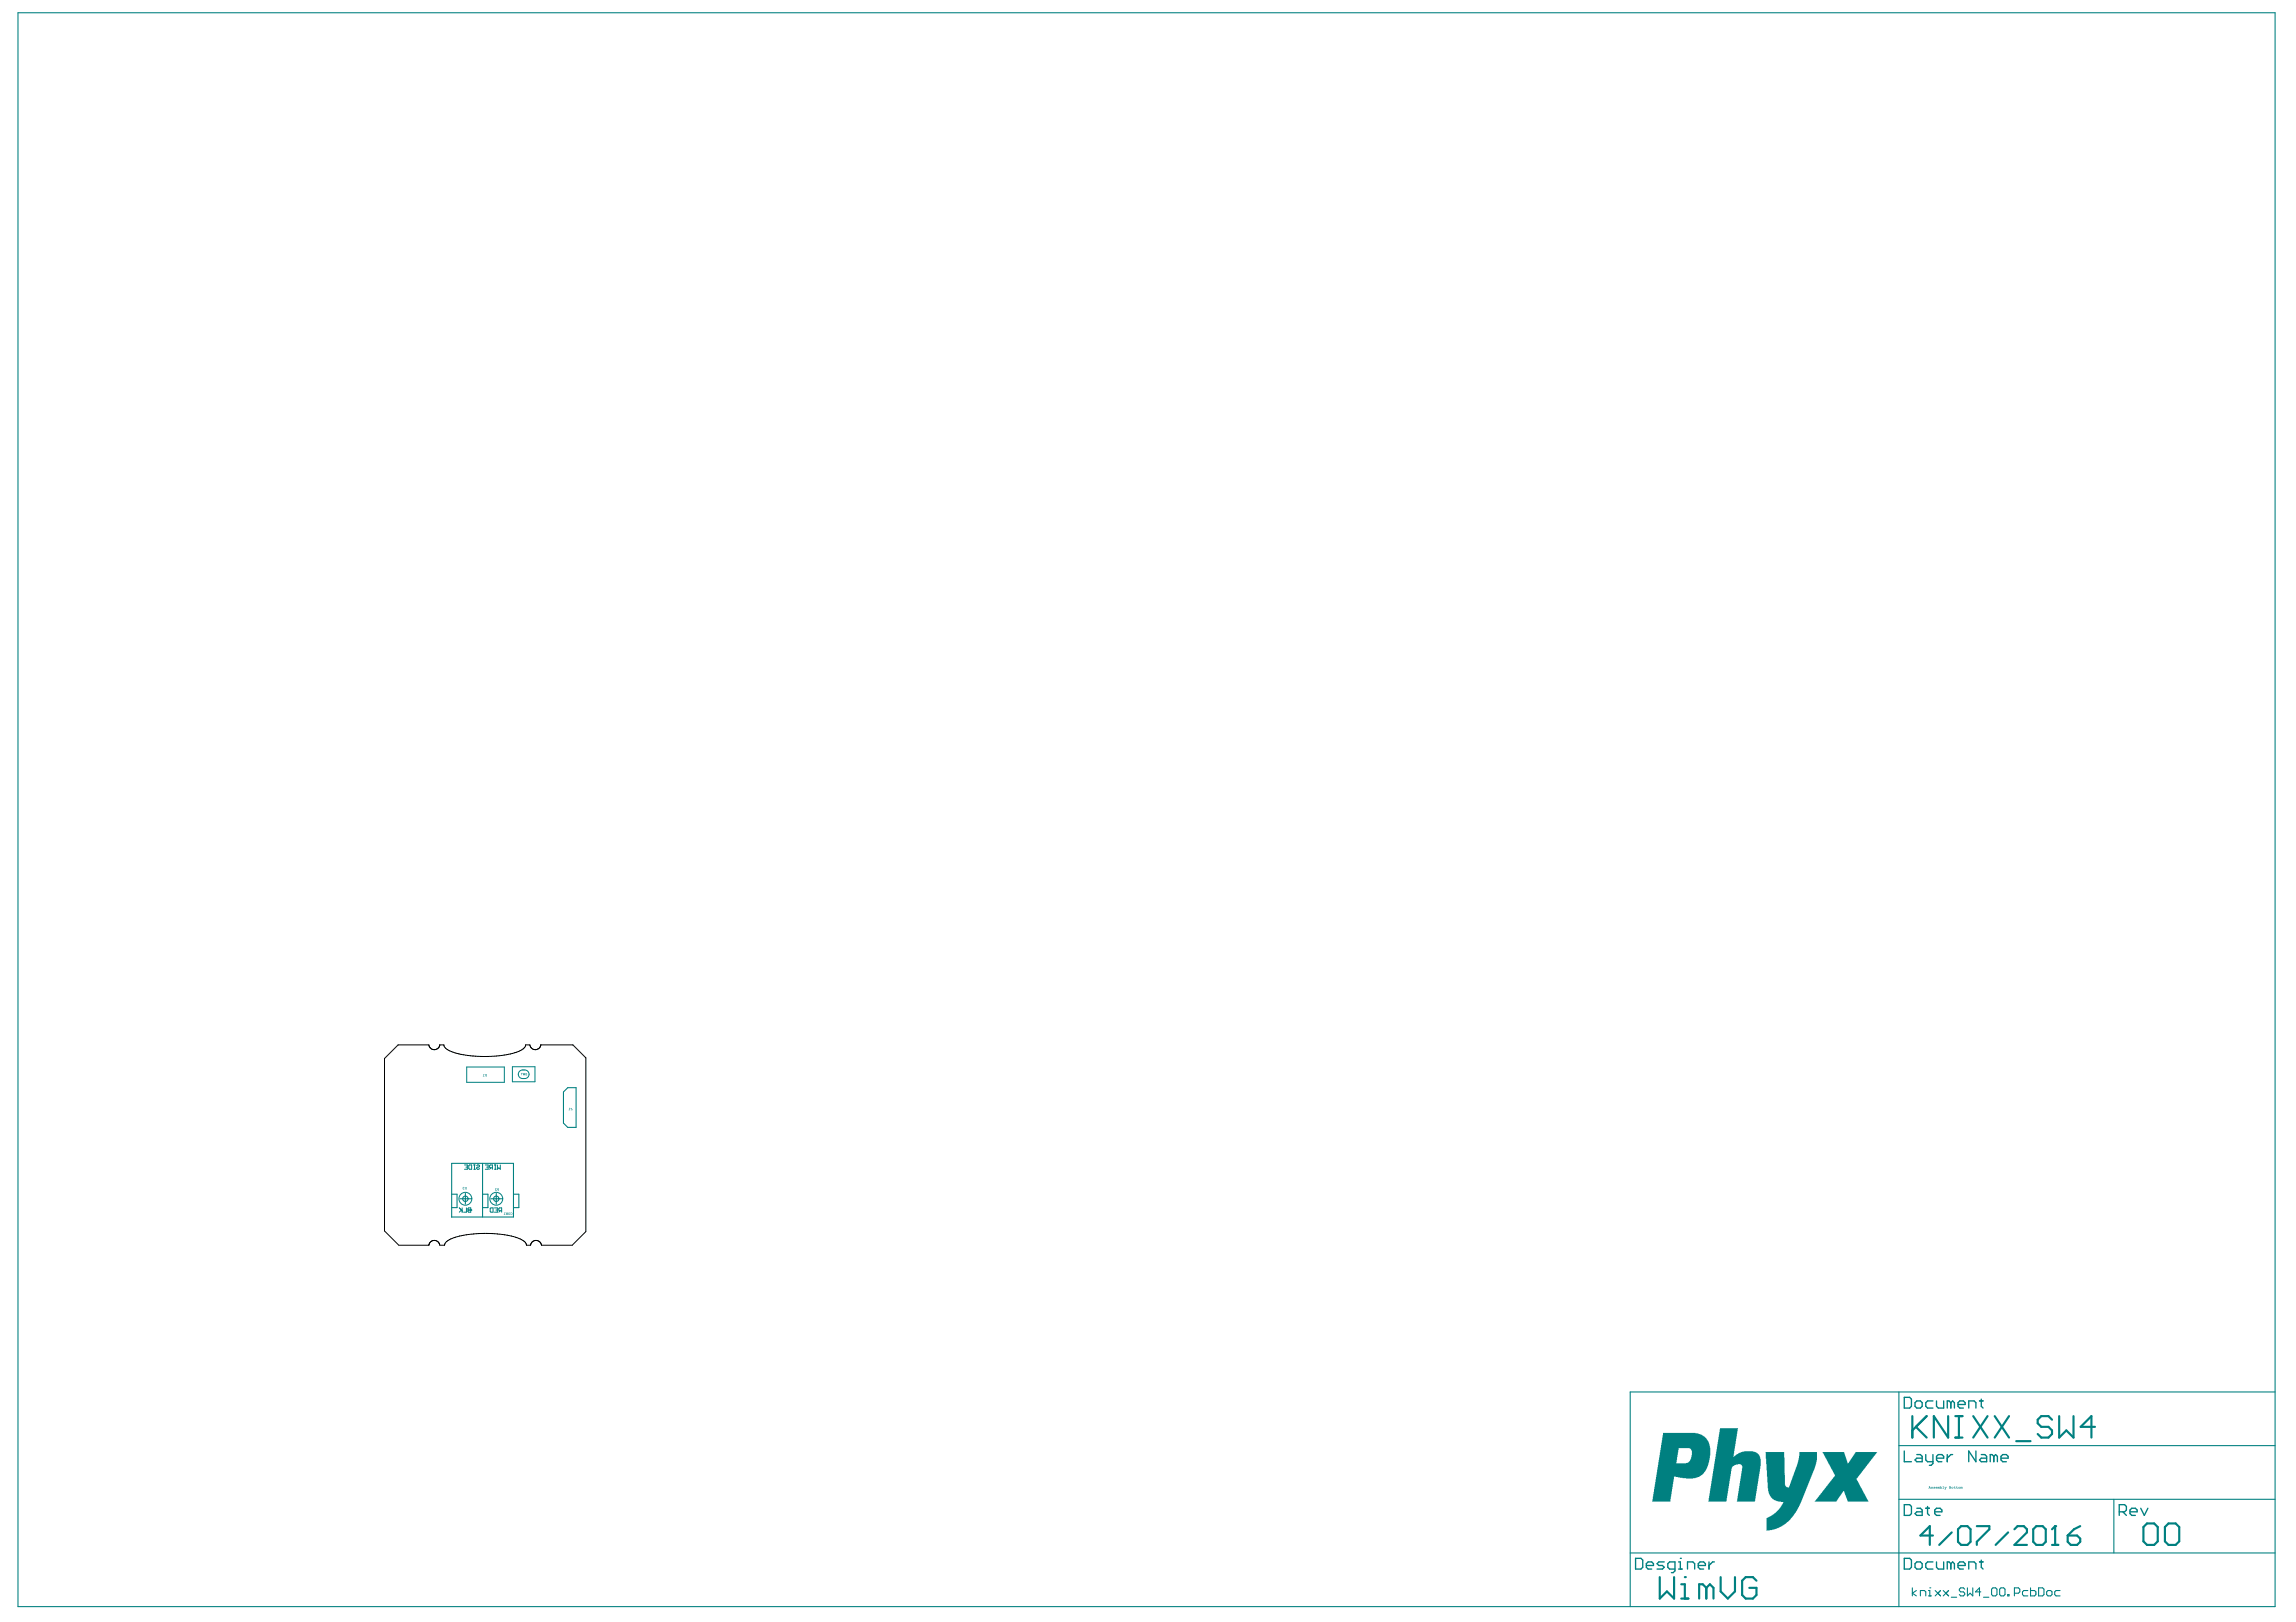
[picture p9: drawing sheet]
<svg xmlns="http://www.w3.org/2000/svg" width="297mm" height="210mm" viewBox="0 0 297 210" stroke-linecap="round" stroke-linejoin="round" font-family="sans-serif">
<path d="M58.4 154.5h.7v1.8h-.7M58.4 150.5h8v7h-8zM59.5 155.1h1.4M60.2 154.4v1.4M62.4 154.5h.7v1.8h-.7M62.4 150.5v7M63.5 155.1h1.4M64.2 154.4v1.4M66.4 154.5h.7v1.8h-.7M72.9 141.3l.6-.5h1v5.1h-1l-.6-.6z" fill="none" stroke="#008080" stroke-width=".14"/>
<path d="M60.4 138.1h4.8v2h-4.8zM66.3 138h2.9v2h-2.9zM67.6 139.6h.3M67.6 138.5h.3M59.4 156.3l.4 .4M59.7 156.6l-.3 .3M59.8 156.3v.6M60.3 156.3v.6h-.3M60.5 156.4l.1-.1h.3v.6h-.3l-.1-.1 .1-.2zM60.6 156.6h.3M60.9 156.6h.1" fill="none" stroke="#008080" stroke-width=".13"/>
<g fill="#008080">
<path d="M62.6 139h.1h-.1l.1 .3h-.2l.1-.1z"/>
<path d="M68 138.9h.2v.1l-.2 .1h.2v.1l-.2-.1v-.1h.1h-.1z"/>
<path d="M67.6 138.9h.2l-.1 .2 .1-.2 .1 .2-.1-.2h.1v.3l-.1-.2-.1 .2z"/>
<path d="M67.4 138.9h.2h-.2l.1 .3z"/>
<path d="M73.8 143.4h.2l-.1 .2 .2-.1v.1l-.2 .1z"/>
<path d="M73.6 143.4h.2h-.1l.1 .3h-.2v-.1z"/>
<path d="M62.8 139v.2h.1l-.1 .1h.2v-.3zM62.8 139.1h.1v.1z"/>
</g>
<path d="M63.4 156.4l.1-.1h.3v.6h-.3l-.1-.1zM64 156.3h.3v.6h-.3M64.2 156.6h.1M64.7 156.7l-.2 .2M64.9 156.7h-.3l-.1-.3 .1-.1h.3v.6" fill="none" stroke="#008080" stroke-width=".13"/>
<g fill="#008080">
<path d="M59.9 153.6h.2l-.2 .1 .1 .1h-.1l.2 .1h-.2z"/>
<path d="M249.9 192.4h.1l-.1 .1 .1 .1h-.2h.2z"/>
<path d="M250.1 192.4h.2l-.1 .1 .1 .1h-.2h.2z"/>
<path d="M250.7 192.4h.2l.1 .2h-.1v-.1v.1h-.1v-.1v.1h-.1z"/>
<path d="M251.3 192.3h.1v.3h.1h-.2h.1z"/>
<path d="M251.6 192.4h.1v.2v-.2h.1l-.1 .3h-.1l.1-.1z"/>
<path d="M252.8 192.3l.2 .1-.1 .1v.1h.1h-.2z"/>
<path d="M253.1 192.3l.2 .1-.1 .1v.1h.1h-.2z"/>
<path d="M253.6 192.4h.3v.2h-.1v-.1v.1h-.1v-.1v.1h-.1z"/>
<path d="M66 156.9l.3 .1-.1 .2h-.2l.2-.1v-.1h-.2z"/>
<path d="M65.4 156.9h.2l-.1 .2 .2-.2v.3h-.1v-.2l-.1 .2z"/>
<path d="M65.3 156.9h.1l-.1 .1 .1 .2h-.2h.1z"/>
<path d="M64.1 153.8h.1l-.1 .1 .2 .2h-.3l.2-.1z"/>
<path d="M60.2 153.7l-.1 .1h.2l-.1 .1h.2v-.3zM60.2 153.7h.1v.1z"/>
<path d="M249.5 192.4l.2-.1 .1 .3h-.1h-.2zM249.6 192.4v.1h.1z"/>
<path d="M250.4 192.5l.2-.1 .1 .2h-.2h.1h-.2zM250.5 192.5h.1z"/>
<path d="M251 192.3l.2 .2v.1h-.2zM251.1 192.5a.07 .07 0 0 0 .1 0 .07 .07 0 0 0-.1 0z"/>
<path d="M252.2 192.4h.2v.2h-.2zM252.2 192.4v.1l.2-.1zM252.2 192.5v.1h.2z"/>
<path d="M252.5 192.5a.12 .12 0 0 1 .2 0 .12 .12 0 0 1-.2 0zM252.5 192.5a.1 .1 0 0 0 .2 0 .1 .1 0 0 0-.2 0z"/>
<path d="M253.4 192.5a.12 .12 0 0 1 .2 0 .12 .12 0 0 1-.2 0zM253.4 192.5a.07 .07 0 0 0 .1 0 .07 .07 0 0 0-.1 0z"/>
<path d="M65.7 157.1a.15 .15 0 0 0 .3 0 .15 .15 0 0 0-.3 0zM65.8 157.1a.1 .1 0 0 1 .2 0 .1 .1 0 0 1-.2 0z"/>
<path d="M64.3 153.8v.1l.2 .1-.1 .1h.1v-.3zM64.4 153.9h.1z"/>
</g>
<g fill="none" stroke="#008080" stroke-width=".13">
<path d="M67.6 138.5a.56 .56 0 0 0-.5 .5 .56 .56 0 0 0 .5 .6M67.9 138.5a.56 .56 0 0 1 .5 .5 .56 .56 0 0 1-.5 .6M60.1 150.8h.4v.5h-.4M60.3 151h.2M60.6 150.9l.1-.1h.3v.5h-.3l-.1-.1zM61.3 150.8h.2M61.3 151.3h.2M61.4 150.8v.5M61.7 150.9l.1-.1 .2 .1-.1 .1-.2 .1 .1 .2 .2-.1M62.8 150.8h.4v.5h-.4M63 151h.2M63.5 151.1l-.2 .2"/>
<path d="M63.7 151.1h-.3l-.1-.2 .1-.1h.3v.5M64 150.8h.2M64 151.3h.2M64.1 150.8v.5M64.4 150.8v.5l.1-.2 .2 .2v-.5"/>
<circle cx="60.2" cy="155.1" r=".83"/>
<circle cx="64.2" cy="155.1" r=".83"/>
</g>
<g fill="none" stroke="#008080" stroke-width=".14">
<circle cx="60.2" cy="155.1" r=".35"/>
<circle cx="64.2" cy="155.1" r=".35"/>
</g>
<g fill="#008080">
<path d="M228.4 187.9h2.4l.1 4.2 .1 .2 .3 .2h.2l1.1-3.1 .2-1v-.5h2.3v1.1l-.4 1.2-1.9 4.6-.7 1.3-1.1 1.1-.9 .6-.8 .2-.8 .1v-1.2a.45 .45 0 0 1 .4-.6l.8-.5 .5-.5 .5-.9-.6-.1-.6-.2-.4-.3-.3-.5-.1-.7z"/>
<path d="M235.8 187.9h2.8l.4 1.5 .2-.1 .9-1.4h2.8l-2.6 3.3a.38 .38 0 0 0 .1 .5l1.3 2.6h-2.6l-.5-1.3h-.1l-.9 1.3h-2.8l2.2-2.8 .1-.3a.34 .34 0 0 0 .1-.5z"/>
<path d="M222.5 184.8h2.4l-.7 3.7 .8-.5 .7-.2 1.3 .1 .4 .2 .3 .4 .1 .3v.9l-.8 4.6h-2.3l.7-4.1a.58 .58 0 0 0-.1-.7h-.7l-.3 .2a.59 .59 0 0 0-.3 .7l-.7 3.9h-2.3z"/>
<path d="M215.1 185.4h4.2l.9 .3 .6 .5 .4 .7 .1 .5-.1 1.3-.2 .9-.3 .7-.3 .4-.5 .4-.9 .2h-.9l-1.5-.2-.5 3.2h-2.4zM217.2 187.4l-.3 2h1.2l.3-.1 .4-.5 .1-.8a.56 .56 0 0 0-.3-.6z"/>
</g>
<g fill="none" stroke="#008080" stroke-width=".14">
<path d="M2.3 1.7h292v206.2h-292zM245.7 180.1v27.8M245.7 194h48.6M245.7 187.1h48.6M273.5 194v7M294.3 180.1h-83.4v27.8M210.9 201h83.4M247.4 205.5v1M247.9 205.8l-.5 .4 .5 .3M248.4 206.5v-.7h.6l.1 .2v.5M249.5 205.8h.2v.7M249.5 206.5h.3"/>
<path d="M249.7 205.5h.1M250.4 205.8l.7 .7M251.1 205.8l-.7 .7M251.4 205.8l.7 .7M252.1 205.8l-.7 .7M252.4 206.7h.7M254.2 205.7l-.2-.2h-.3l-.2 .2v.1l.2 .2h.3l.2 .2v.2l-.2 .1h-.3l-.2-.1M254.5 205.5v1l.4-.3 .3 .3v-1M256.3 206h-.7l.5-.5v1M256.6 206.7h.7M257.7 205.7l.1-.2h.4l.2 .2v.7l-.2 .1h-.4l-.1-.1zM258.7 205.7l.2-.2h.3l.2 .2v.7l-.2 .1h-.3l-.2-.1z"/>
<path d="M259.7 206.4h.2v.1h-.2zM260.6 206.2h.5l.2-.2v-.3l-.2-.2h-.5v1M262.3 205.8h-.5l-.1 .2v.4l.1 .1h.5M262.7 205.5v1h.5l.2-.1v-.4l-.2-.2h-.5M263.7 205.5h.6l.1 .2v.7l-.1 .1h-.6zM264.8 206l.2-.2h.3l.2 .2v.4l-.2 .1h-.3l-.2-.1zM266.5 205.8h-.5l-.2 .2v.4l.2 .1h.5"/>
</g>
<g fill="none" stroke="#008080" stroke-width=".17">
<path d="M246.4 194.7h.7l.2 .3v.9l-.2 .2h-.7zM246.4 180.8h.7l.2 .3v.9l-.2 .2h-.7zM246.4 187.8v1.4h.9M247.8 181.5l.2-.2h.4l.3 .2v.5l-.3 .2h-.4l-.2-.2zM248 195.2h.4l.3 .2v.7h-.7l-.2-.2 .2-.3h.7M248 188.2h.4l.3 .3v.7h-.7l-.2-.3 .2-.2h.7M249.1 195.2h.5M249.1 188.2v.7l.3 .3h.7M249.4 195v.9l.2 .2M250.1 181.3h-.7l-.3 .2v.5l.3 .2h.7M250.1 188.2v1.2l-.3 .2h-.2M250.3 195.6h.9v-.2l-.2-.2h-.5l-.2 .2v.5l.2 .2h.5"/>
<path d="M250.5 188.7h1v-.2l-.3-.3h-.4l-.3 .3v.4l.3 .3h.4M250.5 181.3v.7l.3 .2h.7v-.9M251.9 188.2v1M252.4 181.5l-.2-.2h-.3v.9M252.4 181.5l.2-.2 .2 .2v.7M252.4 181.5v.7M252.6 188.2h-.2l-.5 .5M253.3 181.8h.9v-.3l-.2-.2h-.5l-.2 .2v.5l.2 .2h.5M254.7 182.2v-.9h.7l.2 .2v.7M255.6 187.8v1.4l-.9-1.4v1.4M256.1 181.3h.5M256.3 188.2h.5l.2 .3v.7h-.7l-.2-.3 .2-.2h.7"/>
<path d="M256.3 181.1v.9l.3 .2M257.9 188.5l-.2-.3h-.2v1M257.9 188.5v.7M257.9 188.5l.3-.3 .2 .3v.7M258.9 188.7h.9v-.2l-.2-.3h-.5l-.2 .3v.4l.2 .3h.5M274.2 195.6h.7l.2-.2v-.4l-.2-.3h-.7v1.4M274.6 195.6l.5 .5M275.6 195.6h.9v-.2l-.2-.2h-.5l-.2 .2v.5l.2 .2h.5M277 195.2l.4 .9 .5-.9M211.6 201.7h.7l.2 .2v.9l-.2 .3h-.7zM213 202.6h.9v-.2l-.2-.3h-.5l-.2 .3v.4l.2 .3h.5M215.3 202.1h-.7l-.2 .3 .2 .2h.5l.2 .2-.2 .3h-.7"/>
<path d="M216.7 203.1h-.7l-.2-.3v-.4l.2-.3h.7v1.2l-.2 .2h-.3M217.2 203.1h.4M217.2 202.1h.2v1M217.4 201.7h.1M218.3 203.1v-1h.7l.2 .3v.7M219.7 202.6h.9v-.2l-.2-.3h-.5l-.2 .3v.4l.2 .3h.5M221.1 202.1v1M221.8 202.1h-.2l-.5 .5M246.4 201.7h.7l.2 .2v.9l-.2 .3h-.7zM247.8 202.4l.2-.3h.4l.3 .3v.4l-.3 .3h-.4l-.2-.3zM250.1 202.1h-.7l-.3 .3v.4l.3 .3h.7M250.5 202.1v.7l.3 .3h.7v-1"/>
<path d="M252.4 202.4l-.2-.3h-.3v1M252.4 202.4v.7M252.4 202.4l.2-.3 .2 .3v.7M253.3 202.6h.9v-.2l-.2-.3h-.5l-.2 .3v.4l.2 .3h.5M254.7 203.1v-1h.7l.2 .3v.7M256.1 202.1h.5M256.3 201.9v.9l.3 .3"/>
</g>
<g fill="none" stroke="#008080" stroke-width=".28">
<path d="M247.4 183.3v2.7M247.9 184.6l1.4 1.4M249.3 183.3l-1.9 1.8M250.1 198.7h-1.7l1.3-1.2v2.4M252 183.3v2.7l-1.8-2.7v2.7M252.5 198.3l-1.6 1.6M253 183.3h.9M253 186h.9M253.3 197.9l.4-.4h.8l.4 .4v1.6l-.4 .4h-.8l-.4-.4zM253.4 183.3v2.7M255.3 183.3l1.8 2.7M255.7 197.5h1.7v.4l-1.7 1.6v.4"/>
<path d="M257.1 183.3l-1.8 2.7M258.1 183.3l1.8 2.7M259.8 198.3l-1.6 1.6M259.9 183.3l-1.8 2.7M260.6 197.9l.4-.4h.8l.4 .4v.4l-1.6 1.6h1.6M260.8 186.5h1.9M263 197.9l.4-.4h.9l.4 .4v1.6l-.4 .4h-.9l-.4-.4zM265.5 183.7l-.5-.4h-.9l-.5 .4v.5l.5 .4h.9l.5 .5v.5l-.5 .4h-.9l-.5-.4M265.5 199.9h.8M265.9 197.5h.1M265.9 197.5v2.4M265.9 197.5l-.4 .4"/>
<path d="M266.4 183.3v2.7l.9-.9 1 .9v-2.7M267.5 198.7h1.2l.4 .4v.4l-.4 .4h-.8l-.4-.4zM269.1 197.5l-.8 .4-.8 .8M271 184.6h-1.8l1.4-1.3v2.7M277.3 197.6l.5-.4h.9l.5 .4v1.9l-.5 .4h-.9l-.5-.4zM280.1 197.6l.4-.4h1l.4 .4v1.9l-.4 .4h-1l-.4-.4zM214.7 204.1v2.8l1-1 .9 1v-2.8M217.5 206.9h.9M217.5 205h.5v1.9M218 204.1h.1M220.8 205.5l-.5-.5h-.5v1.9M220.8 205.5v1.4"/>
<path d="M220.8 205.5l.4-.5 .5 .5v1.4M222.6 204.1v1.8l.9 1 1-1v-1.8M227.2 204.6l-.4-.5h-1l-.4 .5v1.8l.4 .5h1l.4-.5v-.9h-.9"/>
</g>
<path d="M56.9 135.2a.71 .71 0 0 1-.7 .6 .71 .71 0 0 1-.7-.6h-4l-1.8 1.8v22.3l1.9 1.8h3.9a.71 .71 0 0 1 .7-.6 .71 .71 0 0 1 .7 .6h.6a1.63 1.63 0 0 1 1.4-1 14.8 14.8 0 0 1 8.4 .2 1.13 1.13 0 0 1 .8 .8h.5M56.9 135.2h.1M56.9 135.2h.5a1.63 1.63 0 0 0 1.5 1 15 15 0 0 0 8.3-.2 1.1 1.1 0 0 0 .8-.8h.6a.71 .71 0 0 0 .7 .6 .71 .71 0 0 0 .7-.6M70 135.2h4.1l1.7 1.7v22.5l-1.8 1.7h-3.9a.71 .71 0 0 0-.7-.6 .71 .71 0 0 0-.8 .6M70 135.2h.1M68.6 161.1h.1" fill="none" stroke="#000" stroke-width=".13"/>
</svg>
